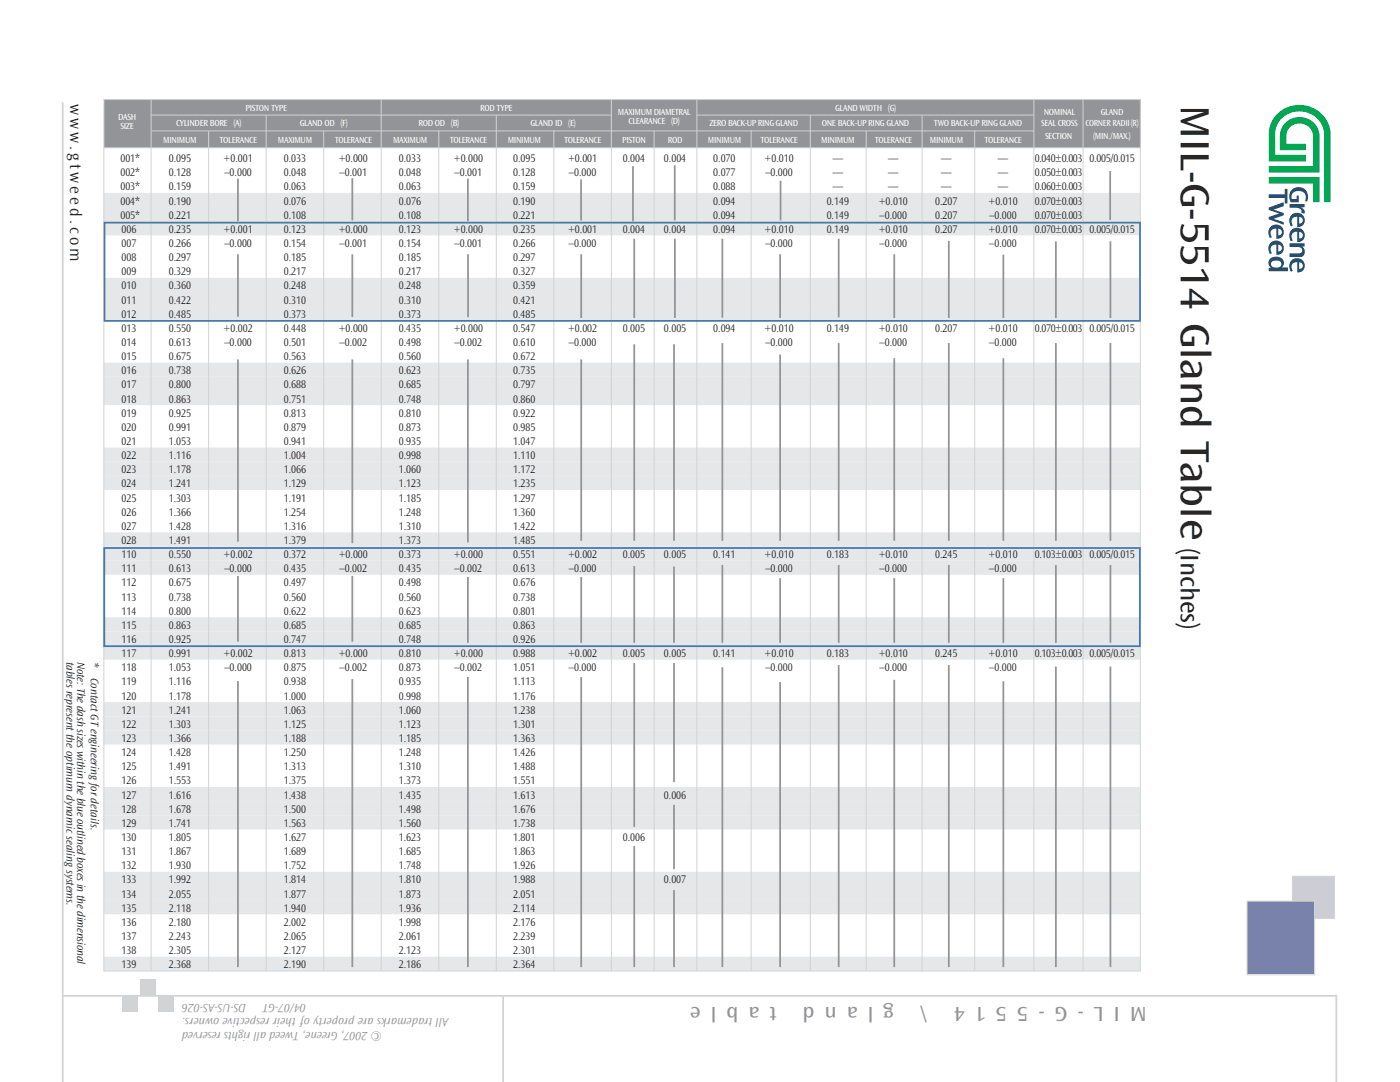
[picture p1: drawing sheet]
<svg xmlns="http://www.w3.org/2000/svg" width="279mm" height="216mm" viewBox="0 0 279 216" stroke-linecap="round" stroke-linejoin="round" font-family="sans-serif">
<defs><g id="words">
<text font-size="15.5" fill="#00a951" x="253.1" y="20.9" transform="rotate(90 253.1 20.9)">1</text>
<g font-size="15.5" fill="#00457f">
<text x="253.1" y="20.9" transform="rotate(90 253.1 20.9)">2</text>
<text x="253.1" y="20.9" transform="rotate(90 253.1 20.9)">3</text>
</g>
<text font-size="8.5" fill="#231f1f" x="235.7" y="21" transform="rotate(90 235.7 21)">MIL-G-5514 Gland Table</text>
<text font-size="5.3" fill="#231f1f" x="235.7" y="109.3" transform="rotate(90 235.7 109.3)">(Inches)</text>
<g font-size="4.2" fill="#939497">
<text x="154.9" y="201" transform="rotate(180 154.9 201)">t a b l e</text>
<text x="178.4" y="201" transform="rotate(180 178.4 201)">g l a n d</text>
<text x="185.1" y="201" transform="rotate(180 185.1 201)">\</text>
<text x="228.9" y="201" transform="rotate(180 228.9 201)">M I L - G - 5 5 1 4</text>
</g>
<text font-size="3.4" fill="#231f1f" x="14" y="20.7" transform="rotate(90 14 20.7)">w w w. g t w e e d . c o m</text>
<g font-size="2.5" fill="#939497">
<text x="49.2" y="200.3" transform="rotate(180 49.2 200.3)">DS-US-AS-026</text>
<text x="61.1" y="200.3" transform="rotate(180 61.1 200.3)">04/07-GT</text>
<text x="89.5" y="203.1" transform="rotate(180 89.5 203.1)">All trademarks are property of their respective owners.</text>
<text x="76.2" y="205.9" transform="rotate(180 76.2 205.9)">© 2007, Greene, Tweed all rights reserved</text>
</g>
<g font-size="2.3" fill="#231f1f">
<text x="24" y="32.3">001*</text>
<text x="24" y="35.2">002*</text>
<text x="33.7" y="32.3">0.095</text>
<text x="33.7" y="35.2">0.128</text>
<text x="44.6" y="32.3">+0.001</text>
<text x="44.8" y="35.2">–0.000</text>
<text x="56.6" y="35.2">0.048</text>
<text x="56.6" y="32.3">0.033</text>
<text x="67.6" y="32.3">+0.000</text>
<text x="67.8" y="35.2">–0.001</text>
<text x="79.6" y="35.2">0.048</text>
<text x="79.6" y="32.3">0.033</text>
<text x="90.6" y="32.3">+0.000</text>
<text x="90.7" y="35.2">–0.001</text>
<text x="102.4" y="35.2">0.128</text>
<text x="102.4" y="32.3">0.095</text>
<text x="113.4" y="32.3">+0.001</text>
<text x="113.5" y="35.2">–0.000</text>
<text x="124.3" y="32.3">0.004</text>
<text x="132.5" y="32.3">0.004</text>
<text x="142.3" y="35.2">0.077</text>
<text x="142.4" y="32.3">0.070</text>
<text x="152.6" y="32.3">+0.010</text>
<text x="152.7" y="35.2">–0.000</text>
<text x="166.2" y="35.2">—</text>
<text x="166.2" y="32.3">—</text>
<text x="177.3" y="35.2">—</text>
<text x="177.3" y="32.3">—</text>
<text x="187.8" y="35.2">—</text>
<text x="187.8" y="32.3">—</text>
<text x="199.1" y="35.2">—</text>
<text x="199.2" y="32.3">—</text>
<text x="206.6" y="32.3">0.040±0.003</text>
<text x="206.6" y="35.2">0.050±0.003</text>
<text x="217.4" y="32.3">0.005/0.015</text>
<text x="24" y="40.8">004*</text>
<text x="24" y="38">003*</text>
<text x="33.7" y="40.8">0.190</text>
<text x="33.7" y="38">0.159</text>
<text x="56.6" y="40.8">0.076</text>
<text x="56.6" y="38">0.063</text>
<text x="79.6" y="40.8">0.076</text>
<text x="79.6" y="38">0.063</text>
<text x="102.4" y="40.8">0.190</text>
<text x="102.4" y="38">0.159</text>
<text x="142.3" y="40.8">0.094</text>
<text x="142.3" y="38">0.088</text>
<text x="165" y="40.8">0.149</text>
<text x="166.2" y="38">—</text>
<text x="175.4" y="40.8">+0.010</text>
<text x="177.3" y="38">—</text>
<text x="186.6" y="40.8">0.207</text>
<text x="187.8" y="38">—</text>
<text x="197.3" y="40.8">+0.010</text>
<text x="199.1" y="38">—</text>
<text x="206.6" y="40.8">0.070±0.003</text>
<text x="206.6" y="38">0.060±0.003</text>
<text x="24" y="43.6">005*</text>
<text x="24.2" y="46.5">006</text>
<text x="33.7" y="46.5">0.235</text>
<text x="33.7" y="43.6">0.221</text>
<text x="44.6" y="46.5">+0.001</text>
<text x="56.6" y="43.6">0.108</text>
<text x="56.6" y="46.5">0.123</text>
<text x="67.6" y="46.5">+0.000</text>
<text x="79.6" y="43.6">0.108</text>
<text x="79.6" y="46.5">0.123</text>
<text x="90.6" y="46.5">+0.000</text>
<text x="102.4" y="43.6">0.221</text>
<text x="102.4" y="46.5">0.235</text>
<text x="113.4" y="46.5">+0.001</text>
<text x="124.3" y="46.5">0.004</text>
<text x="132.5" y="46.5">0.004</text>
<text x="142.3" y="43.6">0.094</text>
<text x="142.4" y="46.5">0.094</text>
<text x="152.6" y="46.5">+0.010</text>
<text x="165" y="43.6">0.149</text>
<text x="165" y="46.5">0.149</text>
<text x="175.4" y="46.5">+0.010</text>
<text x="175.5" y="43.6">–0.000</text>
<text x="186.6" y="43.6">0.207</text>
<text x="186.6" y="46.5">0.207</text>
<text x="197.3" y="46.5">+0.010</text>
<text x="197.4" y="43.6">–0.000</text>
<text x="206.6" y="43.6">0.070±0.003</text>
<text x="206.6" y="46.5">0.070±0.003</text>
<text x="217.4" y="46.5">0.005/0.015</text>
<text x="24.2" y="49.3">007</text>
<text x="24.2" y="52.1">008</text>
<text x="33.7" y="49.3">0.266</text>
<text x="33.7" y="52.1">0.297</text>
<text x="44.8" y="49.3">–0.000</text>
<text x="56.6" y="49.3">0.154</text>
<text x="56.6" y="52.1">0.185</text>
<text x="67.8" y="49.3">–0.001</text>
<text x="79.6" y="49.3">0.154</text>
<text x="79.6" y="52.1">0.185</text>
<text x="90.7" y="49.3">–0.001</text>
<text x="102.4" y="49.3">0.266</text>
<text x="102.4" y="52.1">0.297</text>
<text x="113.5" y="49.3">–0.000</text>
<text x="152.7" y="49.3">–0.000</text>
<text x="175.5" y="49.3">–0.000</text>
<text x="197.4" y="49.3">–0.000</text>
<text x="24.2" y="54.9">009</text>
<text x="24.2" y="57.7">010</text>
<text x="33.7" y="54.9">0.329</text>
<text x="33.7" y="57.7">0.360</text>
<text x="56.6" y="54.9">0.217</text>
<text x="56.6" y="57.7">0.248</text>
<text x="79.6" y="54.9">0.217</text>
<text x="79.6" y="57.7">0.248</text>
<text x="102.4" y="54.9">0.327</text>
<text x="102.4" y="57.7">0.359</text>
<text x="24.2" y="60.6">011</text>
<text x="24.2" y="63.4">012</text>
<text x="33.7" y="60.6">0.422</text>
<text x="33.7" y="63.4">0.485</text>
<text x="56.6" y="60.6">0.310</text>
<text x="56.6" y="63.4">0.373</text>
<text x="79.6" y="60.6">0.310</text>
<text x="79.6" y="63.4">0.373</text>
<text x="102.4" y="60.6">0.421</text>
<text x="102.4" y="63.4">0.485</text>
<text x="24.2" y="66.2">013</text>
<text x="24.2" y="69">014</text>
<text x="24.2" y="71.9">015</text>
<text x="33.7" y="66.2">0.550</text>
<text x="33.7" y="69">0.613</text>
<text x="33.7" y="71.9">0.675</text>
<text x="44.6" y="66.2">+0.002</text>
<text x="44.8" y="69">–0.000</text>
<text x="56.6" y="69">0.501</text>
<text x="56.6" y="71.9">0.563</text>
<text x="56.6" y="66.2">0.448</text>
<text x="67.6" y="66.2">+0.000</text>
<text x="67.8" y="69">–0.002</text>
<text x="79.6" y="69">0.498</text>
<text x="79.6" y="71.9">0.560</text>
<text x="79.6" y="66.2">0.435</text>
<text x="90.6" y="66.2">+0.000</text>
<text x="90.7" y="69">–0.002</text>
<text x="102.4" y="69">0.610</text>
<text x="102.4" y="71.9">0.672</text>
<text x="102.4" y="66.2">0.547</text>
<text x="113.4" y="66.2">+0.002</text>
<text x="113.5" y="69">–0.000</text>
<text x="124.3" y="66.2">0.005</text>
<text x="132.5" y="66.2">0.005</text>
<text x="142.4" y="66.2">0.094</text>
<text x="152.6" y="66.2">+0.010</text>
<text x="152.7" y="69">–0.000</text>
<text x="165" y="66.2">0.149</text>
<text x="175.4" y="66.2">+0.010</text>
<text x="175.5" y="69">–0.000</text>
<text x="186.6" y="66.2">0.207</text>
<text x="197.3" y="66.2">+0.010</text>
<text x="197.4" y="69">–0.000</text>
<text x="206.6" y="66.2">0.070±0.003</text>
<text x="217.4" y="66.2">0.005/0.015</text>
<text x="24.2" y="74.7">016</text>
<text x="24.2" y="77.5">017</text>
<text x="33.7" y="74.7">0.738</text>
<text x="33.7" y="77.5">0.800</text>
<text x="56.6" y="74.7">0.626</text>
<text x="56.6" y="77.5">0.688</text>
<text x="79.6" y="74.7">0.623</text>
<text x="79.6" y="77.5">0.685</text>
<text x="102.4" y="74.7">0.735</text>
<text x="102.4" y="77.5">0.797</text>
<text x="24.2" y="80.3">018</text>
<text x="24.2" y="83.1">019</text>
<text x="33.7" y="80.3">0.863</text>
<text x="33.7" y="83.1">0.925</text>
<text x="56.6" y="80.3">0.751</text>
<text x="56.6" y="83.1">0.813</text>
<text x="79.6" y="80.3">0.748</text>
<text x="79.6" y="83.1">0.810</text>
<text x="102.4" y="80.3">0.860</text>
<text x="102.4" y="83.1">0.922</text>
<text x="24.2" y="86">020</text>
<text x="24.2" y="88.8">021</text>
<text x="33.7" y="86">0.991</text>
<text x="33.7" y="88.8">1.053</text>
<text x="56.6" y="86">0.879</text>
<text x="56.6" y="88.8">0.941</text>
<text x="79.6" y="86">0.873</text>
<text x="79.6" y="88.8">0.935</text>
<text x="102.4" y="86">0.985</text>
<text x="102.4" y="88.8">1.047</text>
<text x="24.2" y="91.6">022</text>
<text x="24.2" y="94.4">023</text>
<text x="33.7" y="91.6">1.116</text>
<text x="33.7" y="94.4">1.178</text>
<text x="56.6" y="91.6">1.004</text>
<text x="56.6" y="94.4">1.066</text>
<text x="79.6" y="91.6">0.998</text>
<text x="79.6" y="94.4">1.060</text>
<text x="102.4" y="91.6">1.110</text>
<text x="102.4" y="94.4">1.172</text>
<text x="24.2" y="97.3">024</text>
<text x="24.2" y="100.1">025</text>
<text x="33.7" y="97.3">1.241</text>
<text x="33.7" y="100.1">1.303</text>
<text x="56.6" y="97.3">1.129</text>
<text x="56.6" y="100.1">1.191</text>
<text x="79.6" y="97.3">1.123</text>
<text x="79.6" y="100.1">1.185</text>
<text x="102.4" y="97.3">1.235</text>
<text x="102.4" y="100.1">1.297</text>
<text x="24.2" y="102.9">026</text>
<text x="24.2" y="105.7">027</text>
<text x="33.7" y="102.9">1.366</text>
<text x="33.7" y="105.7">1.428</text>
<text x="56.6" y="102.9">1.254</text>
<text x="56.6" y="105.7">1.316</text>
<text x="79.6" y="102.9">1.248</text>
<text x="79.6" y="105.7">1.310</text>
<text x="102.4" y="102.9">1.360</text>
<text x="102.4" y="105.7">1.422</text>
<text x="24.2" y="108.5">028</text>
<text x="24.2" y="111.4">110</text>
<text x="33.7" y="108.5">1.491</text>
<text x="33.7" y="111.4">0.550</text>
<text x="44.6" y="111.4">+0.002</text>
<text x="56.6" y="108.5">1.379</text>
<text x="56.6" y="111.4">0.372</text>
<text x="67.6" y="111.4">+0.000</text>
<text x="79.6" y="108.5">1.373</text>
<text x="79.6" y="111.4">0.373</text>
<text x="90.6" y="111.4">+0.000</text>
<text x="102.4" y="108.5">1.485</text>
<text x="102.4" y="111.4">0.551</text>
<text x="113.4" y="111.4">+0.002</text>
<text x="124.3" y="111.4">0.005</text>
<text x="132.5" y="111.4">0.005</text>
<text x="142.4" y="111.4">0.141</text>
<text x="152.6" y="111.4">+0.010</text>
<text x="165" y="111.4">0.183</text>
<text x="175.4" y="111.4">+0.010</text>
<text x="186.6" y="111.4">0.245</text>
<text x="197.3" y="111.4">+0.010</text>
<text x="206.6" y="111.4">0.103±0.003</text>
<text x="217.4" y="111.4">0.005/0.015</text>
<text x="24.2" y="114.2">111</text>
<text x="24.2" y="117">112</text>
<text x="24.2" y="119.8">113</text>
<text x="33.7" y="114.2">0.613</text>
<text x="33.7" y="117">0.675</text>
<text x="33.7" y="119.8">0.738</text>
<text x="44.8" y="114.2">–0.000</text>
<text x="56.6" y="114.2">0.435</text>
<text x="56.6" y="117">0.497</text>
<text x="56.6" y="119.8">0.560</text>
<text x="67.8" y="114.2">–0.002</text>
<text x="79.6" y="114.2">0.435</text>
<text x="79.6" y="117">0.498</text>
<text x="79.6" y="119.8">0.560</text>
<text x="90.7" y="114.2">–0.002</text>
<text x="102.4" y="114.2">0.613</text>
<text x="102.4" y="117">0.676</text>
<text x="102.4" y="119.8">0.738</text>
<text x="113.5" y="114.2">–0.000</text>
<text x="152.7" y="114.2">–0.000</text>
<text x="175.5" y="114.2">–0.000</text>
<text x="197.4" y="114.2">–0.000</text>
<text x="24.2" y="122.7">114</text>
<text x="24.2" y="125.5">115</text>
<text x="33.7" y="122.7">0.800</text>
<text x="33.7" y="125.5">0.863</text>
<text x="56.6" y="122.7">0.622</text>
<text x="56.6" y="125.5">0.685</text>
<text x="79.6" y="122.7">0.623</text>
<text x="79.6" y="125.5">0.685</text>
<text x="102.4" y="122.7">0.801</text>
<text x="102.4" y="125.5">0.863</text>
<text x="24.2" y="128.3">116</text>
<text x="24.2" y="131.1">117</text>
<text x="33.7" y="128.3">0.925</text>
<text x="33.7" y="131.1">0.991</text>
<text x="44.6" y="131.1">+0.002</text>
<text x="56.6" y="128.3">0.747</text>
<text x="56.6" y="131.1">0.813</text>
<text x="67.6" y="131.1">+0.000</text>
<text x="79.6" y="128.3">0.748</text>
<text x="79.6" y="131.1">0.810</text>
<text x="90.6" y="131.1">+0.000</text>
<text x="102.4" y="128.3">0.926</text>
<text x="102.4" y="131.1">0.988</text>
<text x="113.4" y="131.1">+0.002</text>
<text x="124.3" y="131.1">0.005</text>
<text x="132.5" y="131.1">0.005</text>
<text x="142.4" y="131.1">0.141</text>
<text x="152.6" y="131.1">+0.010</text>
<text x="165" y="131.1">0.183</text>
<text x="175.4" y="131.1">+0.010</text>
<text x="186.6" y="131.1">0.245</text>
<text x="197.3" y="131.1">+0.010</text>
<text x="206.6" y="131.1">0.103±0.003</text>
<text x="217.4" y="131.1">0.005/0.015</text>
<text x="13.3" y="132" transform="rotate(90 13.3 132)">tables represent the optimum dynamic sealing systems.</text>
<text x="15.4" y="132" transform="rotate(90 15.4 132)">Note: The dash sizes within the blue outlined boxes in the dimensional</text>
<text x="18.2" y="132" transform="rotate(90 18.2 132)">*</text>
<text x="18.2" y="135.2" transform="rotate(90 18.2 135.2)">Contact GT engineering for details.</text>
<text x="24.2" y="133.9">118</text>
<text x="24.2" y="136.8">119</text>
<text x="33.7" y="133.9">1.053</text>
<text x="33.7" y="136.8">1.116</text>
<text x="44.8" y="133.9">–0.000</text>
<text x="56.6" y="133.9">0.875</text>
<text x="56.6" y="136.8">0.938</text>
<text x="67.8" y="133.9">–0.002</text>
<text x="79.6" y="133.9">0.873</text>
<text x="79.6" y="136.8">0.935</text>
<text x="90.7" y="133.9">–0.002</text>
<text x="102.4" y="133.9">1.051</text>
<text x="102.4" y="136.8">1.113</text>
<text x="113.5" y="133.9">–0.000</text>
<text x="152.7" y="133.9">–0.000</text>
<text x="175.5" y="133.9">–0.000</text>
<text x="197.4" y="133.9">–0.000</text>
<text x="24.2" y="139.6">120</text>
<text x="24.2" y="142.4">121</text>
<text x="33.7" y="139.6">1.178</text>
<text x="33.7" y="142.4">1.241</text>
<text x="56.6" y="139.6">1.000</text>
<text x="56.6" y="142.4">1.063</text>
<text x="79.6" y="139.6">0.998</text>
<text x="79.6" y="142.4">1.060</text>
<text x="102.4" y="139.6">1.176</text>
<text x="102.4" y="142.4">1.238</text>
<text x="24.2" y="145.2">122</text>
<text x="24.2" y="148.1">123</text>
<text x="33.7" y="145.2">1.303</text>
<text x="33.7" y="148.1">1.366</text>
<text x="56.6" y="145.2">1.125</text>
<text x="56.6" y="148.1">1.188</text>
<text x="79.6" y="145.2">1.123</text>
<text x="79.6" y="148.1">1.185</text>
<text x="102.4" y="145.2">1.301</text>
<text x="102.4" y="148.1">1.363</text>
<text x="24.2" y="150.9">124</text>
<text x="24.2" y="153.7">125</text>
<text x="33.7" y="150.9">1.428</text>
<text x="33.7" y="153.7">1.491</text>
<text x="56.6" y="150.9">1.250</text>
<text x="56.6" y="153.7">1.313</text>
<text x="79.6" y="150.9">1.248</text>
<text x="79.6" y="153.7">1.310</text>
<text x="102.4" y="150.9">1.426</text>
<text x="102.4" y="153.7">1.488</text>
<text x="24.2" y="156.5">126</text>
<text x="24.2" y="159.3">127</text>
<text x="33.7" y="156.5">1.553</text>
<text x="33.7" y="159.3">1.616</text>
<text x="56.6" y="156.5">1.375</text>
<text x="56.6" y="159.3">1.438</text>
<text x="79.6" y="156.5">1.373</text>
<text x="79.6" y="159.3">1.435</text>
<text x="102.4" y="156.5">1.551</text>
<text x="102.4" y="159.3">1.613</text>
<text x="132.5" y="159.3">0.006</text>
<text x="24.2" y="162.2">128</text>
<text x="24.2" y="165">129</text>
<text x="24.2" y="167.8">130</text>
<text x="33.7" y="162.2">1.678</text>
<text x="33.7" y="165">1.741</text>
<text x="33.7" y="167.8">1.805</text>
<text x="56.6" y="162.2">1.500</text>
<text x="56.6" y="165">1.563</text>
<text x="56.6" y="167.8">1.627</text>
<text x="79.6" y="162.2">1.498</text>
<text x="79.6" y="165">1.560</text>
<text x="79.6" y="167.8">1.623</text>
<text x="102.4" y="162.2">1.676</text>
<text x="102.4" y="165">1.738</text>
<text x="102.4" y="167.8">1.801</text>
<text x="124.3" y="167.8">0.006</text>
<text x="24.2" y="170.6">131</text>
<text x="24.2" y="173.5">132</text>
<text x="33.7" y="170.6">1.867</text>
<text x="33.7" y="173.5">1.930</text>
<text x="56.6" y="170.6">1.689</text>
<text x="56.6" y="173.5">1.752</text>
<text x="79.6" y="170.6">1.685</text>
<text x="79.6" y="173.5">1.748</text>
<text x="102.4" y="170.6">1.863</text>
<text x="102.4" y="173.5">1.926</text>
<text x="24.2" y="176.3">133</text>
<text x="24.2" y="179.1">134</text>
<text x="33.7" y="176.3">1.992</text>
<text x="33.7" y="179.1">2.055</text>
<text x="56.6" y="176.3">1.814</text>
<text x="56.6" y="179.1">1.877</text>
<text x="79.6" y="176.3">1.810</text>
<text x="79.6" y="179.1">1.873</text>
<text x="102.4" y="176.3">1.988</text>
<text x="102.4" y="179.1">2.051</text>
<text x="132.5" y="176.3">0.007</text>
<text x="24.2" y="181.9">135</text>
<text x="24.2" y="184.7">136</text>
<text x="33.7" y="181.9">2.118</text>
<text x="33.7" y="184.7">2.180</text>
<text x="56.6" y="181.9">1.940</text>
<text x="56.6" y="184.7">2.002</text>
<text x="79.6" y="181.9">1.936</text>
<text x="79.6" y="184.7">1.998</text>
<text x="102.4" y="181.9">2.114</text>
<text x="102.4" y="184.7">2.176</text>
<text x="24.2" y="187.6">137</text>
<text x="24.2" y="190.4">138</text>
<text x="33.7" y="187.6">2.243</text>
<text x="33.7" y="190.4">2.305</text>
<text x="56.6" y="187.6">2.065</text>
<text x="56.6" y="190.4">2.127</text>
<text x="79.6" y="187.6">2.061</text>
<text x="79.6" y="190.4">2.123</text>
<text x="102.4" y="187.6">2.239</text>
<text x="102.4" y="190.4">2.301</text>
<text x="24.2" y="193.2">139</text>
<text x="33.7" y="193.2">2.368</text>
<text x="56.6" y="193.2">2.190</text>
<text x="79.6" y="193.2">2.186</text>
<text x="102.4" y="193.2">2.364</text>
</g>
<g font-size="1.8" fill="#fff">
<text x="23.6" y="23.9">DASH</text>
<text x="49" y="22.1">PISTON TYPE</text>
<text x="95.8" y="22.1">ROD TYPE</text>
<text x="123.3" y="22.9">MAXIMUM DIAMETRAL</text>
<text x="166.7" y="22.1">GLAND WIDTH (G)</text>
<text x="208.3" y="22.9">NOMINAL</text>
<text x="219.7" y="22.9">GLAND</text>
<text x="24" y="25.8">SIZE</text>
<text x="32.6" y="28.5">MINIMUM</text>
<text x="35.1" y="25.1">CYLINDER BORE (A)</text>
<text x="43.8" y="28.5">TOLERANCE</text>
<text x="55.5" y="28.5">MAXIMUM</text>
<text x="59.8" y="25.1">GLAND OD (F)</text>
<text x="66.8" y="28.5">TOLERANCE</text>
<text x="78.4" y="28.5">MAXIMUM</text>
<text x="83.5" y="25.1">ROD OD (B)</text>
<text x="89.8" y="28.5">TOLERANCE</text>
<text x="101.3" y="28.5">MINIMUM</text>
<text x="105.9" y="25.1">GLAND ID (E)</text>
<text x="112.6" y="28.5">TOLERANCE</text>
<text x="124.2" y="28.5">PISTON</text>
<text x="125.4" y="24.8">CLEARANCE (D)</text>
<text x="133.3" y="28.5">ROD</text>
<text x="141.3" y="28.5">MINIMUM</text>
<text x="141.6" y="25.1">ZERO BACK-UP RING GLAND</text>
<text x="151.8" y="28.5">TOLERANCE</text>
<text x="163.9" y="28.5">MINIMUM</text>
<text x="164" y="25.1">ONE BACK-UP RING GLAND</text>
<text x="174.6" y="28.5">TOLERANCE</text>
<text x="185.6" y="28.5">MINIMUM</text>
<text x="186.4" y="25.1">TWO BACK-UP RING GLAND</text>
<text x="196.5" y="28.5">TOLERANCE</text>
<text x="207.8" y="25.1">SEAL CROSS</text>
<text x="208.6" y="27.7">SECTION</text>
<text x="216.6" y="25.1">CORNER RADII(R)</text>
<text x="218.2" y="27.7">(MIN./MAX.)</text>
</g>
</g></defs>
<path d="M12.4 198.7h254.3M100.4 198.7v17.2M266.7 198.5v17.4" fill="none" stroke="#d1d3d4" stroke-width=".35"/>
<g fill="#d1d3d4">
<path d="M24.4 198.9h3v3h-3z"/>
<path d="M27.9 195.5h3.1v3h-3.1z"/>
<path d="M31.6 198.9h3v3h-3z"/>
</g>
<path d="M258 174.9h8.2v8.3h-8.2z" fill="#cccdde"/>
<path d="M257.9 174.9h8.4v8.4h-8.4z" fill="none" stroke="#d1d3d4" stroke-width=".2"/>
<path d="M249 179.9h13.3v14.5h-13.3z" fill="#7982aa"/>
<path d="M248.9 179.8h13.5v14.7h-13.5z" fill="none" stroke="#d1d3d4" stroke-width=".2"/>
<path d="M12.5 20.4v195.5" fill="none" stroke="#d1d3d4" stroke-width=".35"/>
<path d="M20.7 19.8h207v9.7h-207z" fill="#939497"/>
<g fill="none" stroke="#e6e7e8" stroke-width="2.8" stroke-linecap="butt">
<path d="M20.6 39.9h206.9M20.6 42.7h206.9M20.6 45.6h206.9M20.6 56.8h206.9M20.6 59.7h206.9M20.6 62.5h206.9M20.6 73.8h206.9M20.6 76.6h206.9M20.6 79.4h206.9M20.6 90.7h206.9M20.6 93.5h206.9M20.6 96.4h206.9"/>
<path d="M20.6 107.6h206.9M20.6 110.5h206.9M20.6 113.3h206.9M20.6 124.6h206.9M20.6 127.4h206.9M20.6 130.2h206.9M20.6 141.5h206.9M20.6 144.3h206.9M20.6 147.2h206.9M20.6 158.4h206.9M20.6 161.3h206.9M20.6 164.1h206.9"/>
<path d="M20.6 175.4h206.9M20.6 178.2h206.9M20.6 181h206.9M20.6 192.3h206.9"/>
</g>
<path d="M249.3 20.6h16.6v44.4h-16.6z" fill="#fff"/>
<g fill="none" stroke="#d1d3d4" stroke-width=".2">
<path d="M20.7 19.9h206.9v173.9h-206.9zM30.2 19.8v174M76.1 19.8v174M122 19.8v174M139.1 19.8v174M206.3 19.8v174M216.1 19.8v174M20.6 29.5h206.9M30.2 23h91.8M30.2 26.1h176.1M41.6 26.2v167.6M53.1 23v170.8"/>
<path d="M64.6 26.1v167.7M87.6 26.1v167.7M99 23v170.8M110.5 26v167.8M130.5 26.1v167.7M139.1 23h67.2M149.9 26v167.8M161.7 23v170.8M172.9 26.1v167.5M184 23v170.9M194.5 26.1v167.7"/>
</g>
<g fill="none" stroke="#939497" stroke-width=".35">
<path d="M47.5 35.6v8.6M70.3 35.6v8.4M93.4 35.6v8.6M116 35.8v8.2M126.3 33.2v11M134.7 33v11M155.8 36.1v7.9M221.6 34.1v9.8M47.5 50.7v12.5M70.3 50.7v12.6M93.4 50.7v12.6M116 50.7v12.8"/>
<path d="M126.6 47.6v15.9M134.7 47.6v15.9M144.2 47.6v15.8M155.7 50.7v12.8M167.4 47.6v15.7M178.5 50.7v12.8M189.4 48.1v15.4M200.2 50.8v12.7M210.7 48.2v15.3M221.6 48.1v15.4M47.5 71.7v36.4M70.3 71.7v36.7"/>
<path d="M93.4 71.7v36.5M116 71.7v36.2M126.6 68.7v39.2M134.5 68.7v39.2M144.2 68.5v39.4M155.7 70.7v37.2M167.4 68.5v39.4M178.5 71.5v36.4M189.4 68.5v39.4M200.2 71.5v36.4M210.7 68.5v39.4M221.6 68.4v39.5"/>
<path d="M47.5 114.9v13.2M70.3 114.9v13.2M93.4 115.1v13.2M116 115.1v13.2M126.6 112.9v15.4M134.5 113.1v15.2M144.2 112.8v15.5M155.7 115.4v12.9M167.4 112.8v15.5M178.5 115.4v12.9M189.4 112.8v15.5M200.2 115.4v12.9"/>
<path d="M210.7 112.8v15.5M221.6 112.7v15.6M47.5 135.9v57.1M70.3 135.5v57.5M93.4 135.1v57.9M116 135.1v57.9M126.6 132.3v32.7M134.5 132.3v23.8M144.2 133.1v59.9M155.7 136.1v56.9M167.4 132.7v60.3M178.5 135.7v57.3"/>
<path d="M189.4 132.7v60.3M200.2 135.9v57.1M210.7 133v60M221.6 133v60M126.6 168.8v24.2M134.5 160.6v12.8M134.5 177.6v15.4"/>
</g>
<path d="M20.9 44.4h206.6v19.6h-206.6zM20.8 109.3h206.7v19.6h-206.7z" fill="none" stroke="#4579b2" stroke-width=".35"/>
<use href="#words"/>
</svg>
